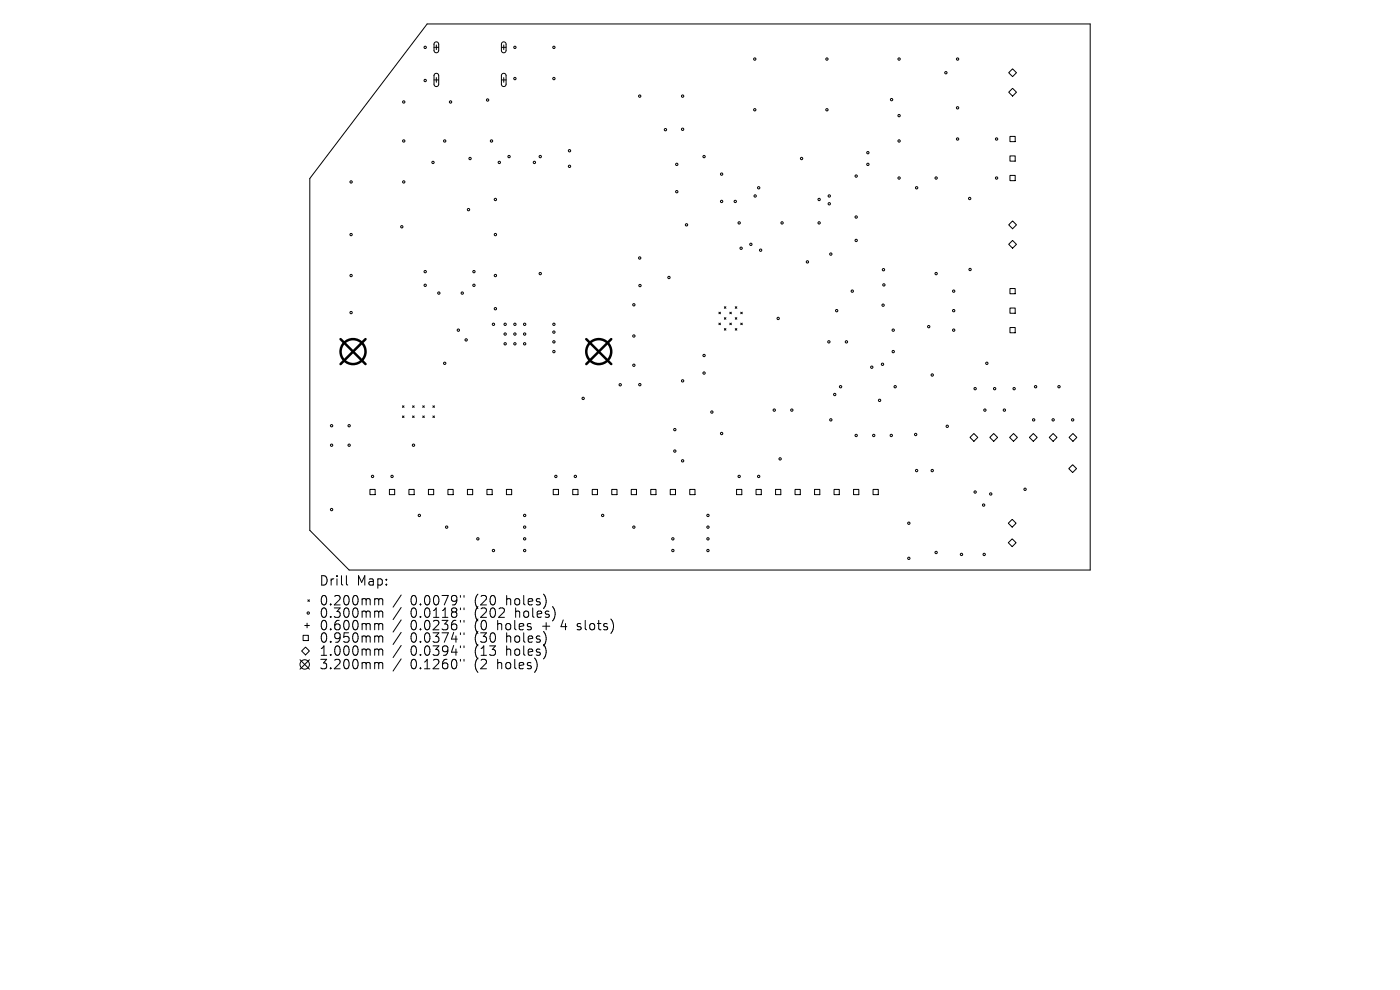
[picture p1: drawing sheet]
<svg xmlns="http://www.w3.org/2000/svg" width="297mm" height="210mm" viewBox="0 0 297 210" stroke-linecap="round" stroke-linejoin="round" font-family="sans-serif">
<defs><g id="words">
<g font-size="2.8">
<text x="67.6" y="124.5">Drill</text>
<text x="75.7" y="124.5">Map:</text>
<text x="67.6" y="128.7">0.200mm</text>
<text x="67.6" y="131.3">0.300mm</text>
<text x="87.1" y="128.7">0.0079&quot;</text>
<text x="87.1" y="131.3">0.0118&quot;</text>
<text x="100.8" y="128.7">(20</text>
<text x="100.8" y="131.3">(202</text>
<text x="107.7" y="128.7">holes)</text>
<text x="109.6" y="131.3">holes)</text>
<text x="67.6" y="134">0.600mm</text>
<text x="67.6" y="136.6">0.950mm</text>
<text x="87.1" y="134">0.0236&quot;</text>
<text x="87.1" y="136.6">0.0374&quot;</text>
<text x="100.8" y="134">(0</text>
<text x="100.8" y="136.6">(30</text>
<text x="105.8" y="134">holes</text>
<text x="107.7" y="136.6">holes)</text>
<text x="115.5" y="134">+</text>
<text x="119.7" y="134">4</text>
<text x="123.3" y="134">slots)</text>
<text x="67.6" y="139.4">1.000mm</text>
<text x="67.6" y="142.3">3.200mm</text>
<text x="87.1" y="139.4">0.0394&quot;</text>
<text x="87.1" y="142.3">0.1260&quot;</text>
<text x="100.8" y="139.4">(13</text>
<text x="100.8" y="142.3">(2</text>
<text x="105.8" y="142.3">holes)</text>
<text x="107.7" y="139.4">holes)</text>
</g>
</g></defs>
<g fill="none" stroke="#000" stroke-width=".21">
<path d="M90.6 5.1h140.7v115.8h-157.2l-8.4-8.4v-74.6zM92.1 10h1M92.1 17h1M92.2 9l.5-.1 .4 .4v1.5l-.4 .4-.4-.1-.2-.3v-1.5zM92.2 15.7l.5-.1 .4 .4v2l-.4 .4-.4-.1-.2-.3v-2zM92.6 9.5v1M92.6 16.5v1M106.4 10h1M106.4 17h1M106.5 9l.5-.1 .4 .4v1.5l-.4 .4-.4-.1-.2-.3v-1.5zM106.5 15.7l.5-.1 .4 .4v2l-.4 .4-.4-.1-.2-.3v-2zM106.9 9.5v1"/>
<path d="M106.9 16.5v1M214 15.4l.8-.8 .8 .8-.8 .9zM214 19.6l.8-.9 .8 .9-.8 .8zM214.3 28.9h1.1v1.1h-1.1zM214.3 33.1h1.1v1.1h-1.1zM214.3 37.2h1.1v1.1h-1.1zM214 47.7l.8-.8 .8 .8-.8 .8zM214 51.8l.8-.8 .8 .8-.8 .9zM152.5 66.2l.3 .4M152.5 68.5l.3 .4M152.8 66.2l-.3 .4M152.8 68.5l-.3 .4"/>
<path d="M153.7 67.4l.3 .3M153.7 69.7l.3 .3M153.7 65.1l.3 .3M154 65.1l-.3 .3M154 67.4l-.3 .3M154 69.7l-.3 .3M154.8 68.5l.4 .4M154.8 66.2l.4 .4M155.2 66.2l-.4 .4M155.2 68.5l-.4 .4M156 69.7l.3 .3M156 67.4l.3 .3"/>
<path d="M156 65.1l.3 .3M156.3 65.1l-.3 .3M156.3 67.4l-.3 .3M156.3 69.7l-.3 .3M157.1 68.5l.4 .4M157.1 66.2l.4 .4M157.5 66.2l-.4 .4M157.5 68.5l-.4 .4M214.3 61.2h1.1v1.1h-1.1zM214.3 65.3h1.1v1.2h-1.1zM214.3 69.5h1.1v1.1h-1.1zM85.4 86.1l.3 .3"/>
<path d="M85.4 88.2l.3 .4M85.7 86.1l-.3 .3M85.7 88.2l-.3 .4M87.5 88.2l.4 .4M87.5 86.1l.4 .3M87.9 86.1l-.4 .3M87.9 88.2l-.4 .4M89.7 88.2l.3 .4M89.7 86.1l.3 .3M90 86.1l-.3 .3M90 88.2l-.3 .4M91.8 88.2l.4 .4"/>
<path d="M91.8 86.1l.4 .3M92.2 86.1l-.4 .3M92.2 88.2l-.4 .4M206.6 92l.8 .8-.8 .8-.8-.8zM210 92.8l.8-.8 .8 .8-.8 .8zM215 92l.8 .8-.8 .8-.8-.8zM218.4 92.8l.8-.8 .8 .8-.8 .8zM222.6 92.8l.8-.8 .8 .8-.8 .8zM226.8 92.8l.8-.8 .8 .8-.8 .8zM227.6 98.6l.8 .8-.8 .8-.9-.8zM78.5 103.8h1.1v1.1h-1.1zM82.6 103.8h1.1v1.1h-1.1z"/>
<path d="M86.8 103.8h1.1v1.1h-1.1zM90.9 103.8h1.1v1.1h-1.1zM95 103.8h1.1v1.1h-1.1zM99.2 103.8h1.1v1.1h-1.1zM103.3 103.8h1.1v1.1h-1.1zM107.4 103.8h1.1v1.1h-1.1zM117.4 103.8h1.1v1.1h-1.1zM121.5 103.8h1.1v1.1h-1.1zM125.6 103.8h1.2v1.1h-1.2zM129.8 103.8h1.1v1.1h-1.1zM133.9 103.8h1.1v1.1h-1.1zM138.1 103.8h1.1v1.1h-1.1z"/>
<path d="M142.2 103.8h1.1v1.1h-1.1zM146.3 103.8h1.1v1.1h-1.1zM156.3 103.8h1.1v1.1h-1.1zM160.4 103.8h1.1v1.1h-1.1zM164.5 103.8h1.1v1.1h-1.1zM168.7 103.8h1.1v1.1h-1.1zM172.8 103.8h1.1v1.1h-1.1zM176.9 103.8h1.2v1.1h-1.2zM181.1 103.8h1.1v1.1h-1.1zM185.2 103.8h1.1v1.1h-1.1zM213.9 111l.8-.8 .9 .8-.9 .8zM213.9 115.1l.8-.8 .9 .8-.9 .9z"/>
<path d="M63.6 140l2 2M64 138.1l.8-.8 .8 .8-.8 .8zM64.3 134.8h1.1v1.1h-1.1zM64.6 132.7h1M65.1 132.2v1M65.3 127.2l.3 .4M65.6 127.2l-.3 .4M65.6 140l-2 2M73.5 122.1v1.7l.3 .3M79.8 127h.3l.2 .3M79.8 129.6l.4 .1 .1 .2M79.8 132.3h.3l.2 .3"/>
<path d="M79.8 134.9l.4 .1 .1 .2M79.8 137.7h.3l.2 .3M80.3 127.3l.3-.3 .5 .1 .1 1.2M80.3 127.3v1M80.3 129.9v1.1M80.3 132.6v1M80.3 135.2v1M80.3 138v1M80.3 129.9l.3-.3 .5 .1 .1 1.3M80.3 132.6l.3-.3 .5 .1 .1 1.2M80.3 135.2l.3-.3 .5 .1 .1 1.2M80.3 138l.3-.3 .5 .1 .1 1.2"/>
<path d="M85.1 126.2l-1.7 2.6M85.1 128.9l-1.7 2.5M85.1 131.5l-1.7 2.6M85.1 134.1l-1.7 2.6M85.1 136.9l-1.7 2.6M85.1 139.8l-1.7 2.5M97.7 126.3v.4M97.7 129v.3M97.7 131.6v.4M97.7 134.2v.4M97.7 137v.4M97.7 139.9v.3"/>
<path d="M98.4 126.3v.4M98.4 129v.3M98.4 131.6v.4M98.4 134.2v.4M98.4 137v.4M98.4 139.9v.3M122.4 133.5l.2 .1M122.5 132.4v.4M79.8 140.5h.3l.2 .3M80.3 140.8v1.1M80.3 140.8l.3-.3 .5 .1 .1 1.3"/>
<circle cx="90.2" cy="10" r=".25"/>
<circle cx="90.2" cy="17.1" r=".25"/>
<circle cx="109.2" cy="10" r=".25"/>
<circle cx="109.2" cy="16.7" r=".25"/>
<circle cx="117.5" cy="10" r=".25"/>
<circle cx="117.5" cy="16.7" r=".25"/>
<circle cx="160.1" cy="12.5" r=".25"/>
<circle cx="175.4" cy="12.5" r=".25"/>
<circle cx="190.7" cy="12.5" r=".25"/>
<circle cx="200.7" cy="15.4" r=".25"/>
<circle cx="203.1" cy="12.5" r=".25"/>
<circle cx="74.5" cy="38.6" r=".25"/>
<circle cx="85.7" cy="38.6" r=".25"/>
<circle cx="85.7" cy="21.6" r=".25"/>
<circle cx="85.7" cy="29.9" r=".25"/>
<circle cx="91.9" cy="34.5" r=".25"/>
<circle cx="94.3" cy="29.9" r=".25"/>
<circle cx="95.6" cy="21.6" r=".25"/>
<circle cx="99.7" cy="33.6" r=".25"/>
<circle cx="103.4" cy="21.2" r=".25"/>
<circle cx="104.3" cy="29.9" r=".25"/>
<circle cx="105.9" cy="34.5" r=".25"/>
<circle cx="108" cy="33.2" r=".25"/>
<circle cx="113.4" cy="34.5" r=".25"/>
<circle cx="114.6" cy="33.2" r=".25"/>
<circle cx="120.8" cy="32" r=".25"/>
<circle cx="120.8" cy="35.3" r=".25"/>
<circle cx="135.7" cy="20.4" r=".25"/>
<circle cx="141.2" cy="27.5" r=".25"/>
<circle cx="143.6" cy="34.9" r=".25"/>
<circle cx="144.8" cy="27.4" r=".25"/>
<circle cx="144.8" cy="20.4" r=".25"/>
<circle cx="149.4" cy="33.2" r=".25"/>
<circle cx="153.1" cy="36.9" r=".25"/>
<circle cx="160.1" cy="23.3" r=".25"/>
<circle cx="160.9" cy="39.8" r=".25"/>
<circle cx="170" cy="33.6" r=".25"/>
<circle cx="175.4" cy="23.3" r=".25"/>
<circle cx="181.6" cy="37.4" r=".25"/>
<circle cx="184.1" cy="34.9" r=".25"/>
<circle cx="184.1" cy="32.4" r=".25"/>
<circle cx="189.1" cy="21.1" r=".25"/>
<circle cx="190.7" cy="24.5" r=".25"/>
<circle cx="190.7" cy="37.8" r=".25"/>
<circle cx="190.7" cy="29.9" r=".25"/>
<circle cx="194.5" cy="39.8" r=".25"/>
<circle cx="198.6" cy="37.8" r=".25"/>
<circle cx="203.1" cy="29.5" r=".25"/>
<circle cx="203.1" cy="22.9" r=".25"/>
<circle cx="211.4" cy="29.5" r=".25"/>
<circle cx="211.4" cy="37.8" r=".25"/>
<circle cx="74.5" cy="49.8" r=".25"/>
<circle cx="74.5" cy="58.5" r=".25"/>
<circle cx="85.2" cy="48.1" r=".25"/>
<circle cx="90.2" cy="57.6" r=".25"/>
<circle cx="99.4" cy="44.5" r=".25"/>
<circle cx="100.5" cy="57.6" r=".25"/>
<circle cx="105.1" cy="42.3" r=".25"/>
<circle cx="105.1" cy="49.8" r=".25"/>
<circle cx="105.1" cy="58.5" r=".25"/>
<circle cx="114.6" cy="58" r=".25"/>
<circle cx="135.7" cy="54.7" r=".25"/>
<circle cx="141.9" cy="58.9" r=".25"/>
<circle cx="143.6" cy="40.7" r=".25"/>
<circle cx="145.6" cy="47.7" r=".25"/>
<circle cx="153.1" cy="42.7" r=".25"/>
<circle cx="156" cy="42.7" r=".25"/>
<circle cx="156.8" cy="47.3" r=".25"/>
<circle cx="157.2" cy="52.7" r=".25"/>
<circle cx="159.3" cy="51.8" r=".25"/>
<circle cx="160.2" cy="41.6" r=".25"/>
<circle cx="161.4" cy="53.1" r=".25"/>
<circle cx="165.9" cy="47.3" r=".25"/>
<circle cx="171.3" cy="55.6" r=".25"/>
<circle cx="173.8" cy="42.3" r=".25"/>
<circle cx="173.8" cy="47.3" r=".25"/>
<circle cx="175.9" cy="41.6" r=".25"/>
<circle cx="175.9" cy="43.2" r=".25"/>
<circle cx="176.3" cy="53.9" r=".25"/>
<circle cx="181.6" cy="46" r=".25"/>
<circle cx="181.6" cy="51" r=".25"/>
<circle cx="187.4" cy="57.2" r=".25"/>
<circle cx="198.6" cy="58" r=".25"/>
<circle cx="205.7" cy="42.1" r=".25"/>
<circle cx="205.8" cy="57.2" r=".25"/>
<circle cx="74.5" cy="66.3" r=".25"/>
<circle cx="90.2" cy="60.5" r=".25"/>
<circle cx="93.1" cy="62.2" r=".25"/>
<circle cx="94.3" cy="77.1" r=".25"/>
<circle cx="97.2" cy="70" r=".25"/>
<circle cx="98.1" cy="62.2" r=".25"/>
<circle cx="98.9" cy="72.1" r=".25"/>
<circle cx="100.5" cy="60.5" r=".25"/>
<circle cx="104.7" cy="68.8" r=".25"/>
<circle cx="105.1" cy="65.5" r=".25"/>
<circle cx="107.2" cy="68.8" r=".25"/>
<circle cx="107.2" cy="70.9" r=".25"/>
<circle cx="107.2" cy="72.9" r=".25"/>
<circle cx="109.2" cy="68.8" r=".25"/>
<circle cx="109.2" cy="70.9" r=".25"/>
<circle cx="109.2" cy="72.9" r=".25"/>
<circle cx="111.3" cy="68.8" r=".25"/>
<circle cx="111.3" cy="70.9" r=".25"/>
<circle cx="111.3" cy="72.9" r=".25"/>
<circle cx="117.5" cy="70.4" r=".25"/>
<circle cx="117.5" cy="68.8" r=".25"/>
<circle cx="117.5" cy="72.5" r=".25"/>
<circle cx="117.5" cy="74.6" r=".25"/>
<circle cx="134.5" cy="64.7" r=".25"/>
<circle cx="134.5" cy="77.5" r=".25"/>
<circle cx="134.5" cy="71.3" r=".25"/>
<circle cx="135.8" cy="60.6" r=".25"/>
<circle cx="149.4" cy="75.4" r=".25"/>
<circle cx="149.4" cy="79.1" r=".25"/>
<circle cx="165.1" cy="67.6" r=".25"/>
<circle cx="175.8" cy="72.5" r=".25"/>
<circle cx="177.5" cy="65.9" r=".25"/>
<circle cx="179.6" cy="72.5" r=".25"/>
<circle cx="180.8" cy="61.8" r=".25"/>
<circle cx="184.9" cy="77.9" r=".25"/>
<circle cx="187.2" cy="77.3" r=".25"/>
<circle cx="187.3" cy="64.7" r=".25"/>
<circle cx="187.5" cy="60.4" r=".25"/>
<circle cx="189.5" cy="74.6" r=".25"/>
<circle cx="189.5" cy="70" r=".25"/>
<circle cx="197" cy="69.3" r=".25"/>
<circle cx="197.8" cy="79.6" r=".25"/>
<circle cx="202.3" cy="70" r=".25"/>
<circle cx="202.3" cy="65.9" r=".25"/>
<circle cx="202.3" cy="61.8" r=".25"/>
<circle cx="209.4" cy="77.1" r=".25"/>
<circle cx="70.3" cy="90.3" r=".25"/>
<circle cx="70.3" cy="94.4" r=".25"/>
<circle cx="74.1" cy="90.3" r=".25"/>
<circle cx="74.1" cy="94.4" r=".25"/>
<circle cx="87.7" cy="94.4" r=".25"/>
<circle cx="123.7" cy="84.5" r=".25"/>
<circle cx="131.6" cy="81.6" r=".25"/>
<circle cx="135.7" cy="81.6" r=".25"/>
<circle cx="143.2" cy="91.1" r=".25"/>
<circle cx="143.2" cy="95.7" r=".25"/>
<circle cx="144.8" cy="80.8" r=".25"/>
<circle cx="144.8" cy="97.8" r=".25"/>
<circle cx="151" cy="87.4" r=".25"/>
<circle cx="153.1" cy="92" r=".25"/>
<circle cx="164.3" cy="87" r=".25"/>
<circle cx="165.5" cy="97.3" r=".25"/>
<circle cx="168" cy="87" r=".25"/>
<circle cx="176.3" cy="89.1" r=".25"/>
<circle cx="177.1" cy="83.7" r=".25"/>
<circle cx="178.3" cy="82" r=".25"/>
<circle cx="181.6" cy="92.4" r=".25"/>
<circle cx="185.4" cy="92.4" r=".25"/>
<circle cx="186.6" cy="84.9" r=".25"/>
<circle cx="189.1" cy="92.4" r=".25"/>
<circle cx="189.9" cy="82" r=".25"/>
<circle cx="194.3" cy="92.2" r=".25"/>
<circle cx="194.5" cy="99.8" r=".25"/>
<circle cx="197.8" cy="99.8" r=".25"/>
<circle cx="201" cy="90.4" r=".25"/>
<circle cx="206.9" cy="82.4" r=".25"/>
<circle cx="208.9" cy="87" r=".25"/>
<circle cx="211" cy="82.4" r=".25"/>
<circle cx="213.1" cy="87" r=".25"/>
<circle cx="215.1" cy="82.4" r=".25"/>
<circle cx="219.3" cy="89.1" r=".25"/>
<circle cx="219.7" cy="82" r=".25"/>
<circle cx="223.4" cy="89.1" r=".25"/>
<circle cx="224.7" cy="82" r=".25"/>
<circle cx="227.6" cy="89.1" r=".25"/>
<circle cx="70.3" cy="108.1" r=".25"/>
<circle cx="79" cy="101.1" r=".25"/>
<circle cx="83.2" cy="101.1" r=".25"/>
<circle cx="89" cy="109.3" r=".25"/>
<circle cx="94.8" cy="111.8" r=".25"/>
<circle cx="101.4" cy="114.3" r=".25"/>
<circle cx="104.7" cy="116.8" r=".25"/>
<circle cx="111.3" cy="111.8" r=".25"/>
<circle cx="111.3" cy="109.3" r=".25"/>
<circle cx="111.3" cy="116.8" r=".25"/>
<circle cx="111.3" cy="114.3" r=".25"/>
<circle cx="117.9" cy="101.1" r=".25"/>
<circle cx="122.1" cy="101.1" r=".25"/>
<circle cx="127.9" cy="109.3" r=".25"/>
<circle cx="134.5" cy="111.8" r=".25"/>
<circle cx="142.7" cy="116.8" r=".25"/>
<circle cx="142.7" cy="114.3" r=".25"/>
<circle cx="150.2" cy="111.8" r=".25"/>
<circle cx="150.2" cy="109.3" r=".25"/>
<circle cx="150.2" cy="116.8" r=".25"/>
<circle cx="150.2" cy="114.3" r=".25"/>
<circle cx="156.8" cy="101.1" r=".25"/>
<circle cx="160.9" cy="101.1" r=".25"/>
<circle cx="192.8" cy="111" r=".25"/>
<circle cx="192.8" cy="118.4" r=".25"/>
<circle cx="198.6" cy="117.2" r=".25"/>
<circle cx="204" cy="117.6" r=".25"/>
<circle cx="206.9" cy="104.4" r=".25"/>
<circle cx="208.7" cy="107.1" r=".25"/>
<circle cx="208.8" cy="117.6" r=".25"/>
<circle cx="210.2" cy="104.8" r=".25"/>
<circle cx="217.5" cy="103.8" r=".25"/>
<circle cx="65.4" cy="130" r=".25"/>
<circle cx="64.6" cy="141" r="1"/>
</g>
<g fill="none" stroke="#000" stroke-width=".53">
<path d="M72.2 71.9l5.3 5.3M77.5 71.9l-5.3 5.3M124.4 71.9l5.3 5.3M129.7 71.9l-5.3 5.3"/>
<circle cx="74.9" cy="74.6" r="2.65"/>
<circle cx="127" cy="74.6" r="2.65"/>
</g>
<use href="#words"/>
</svg>
